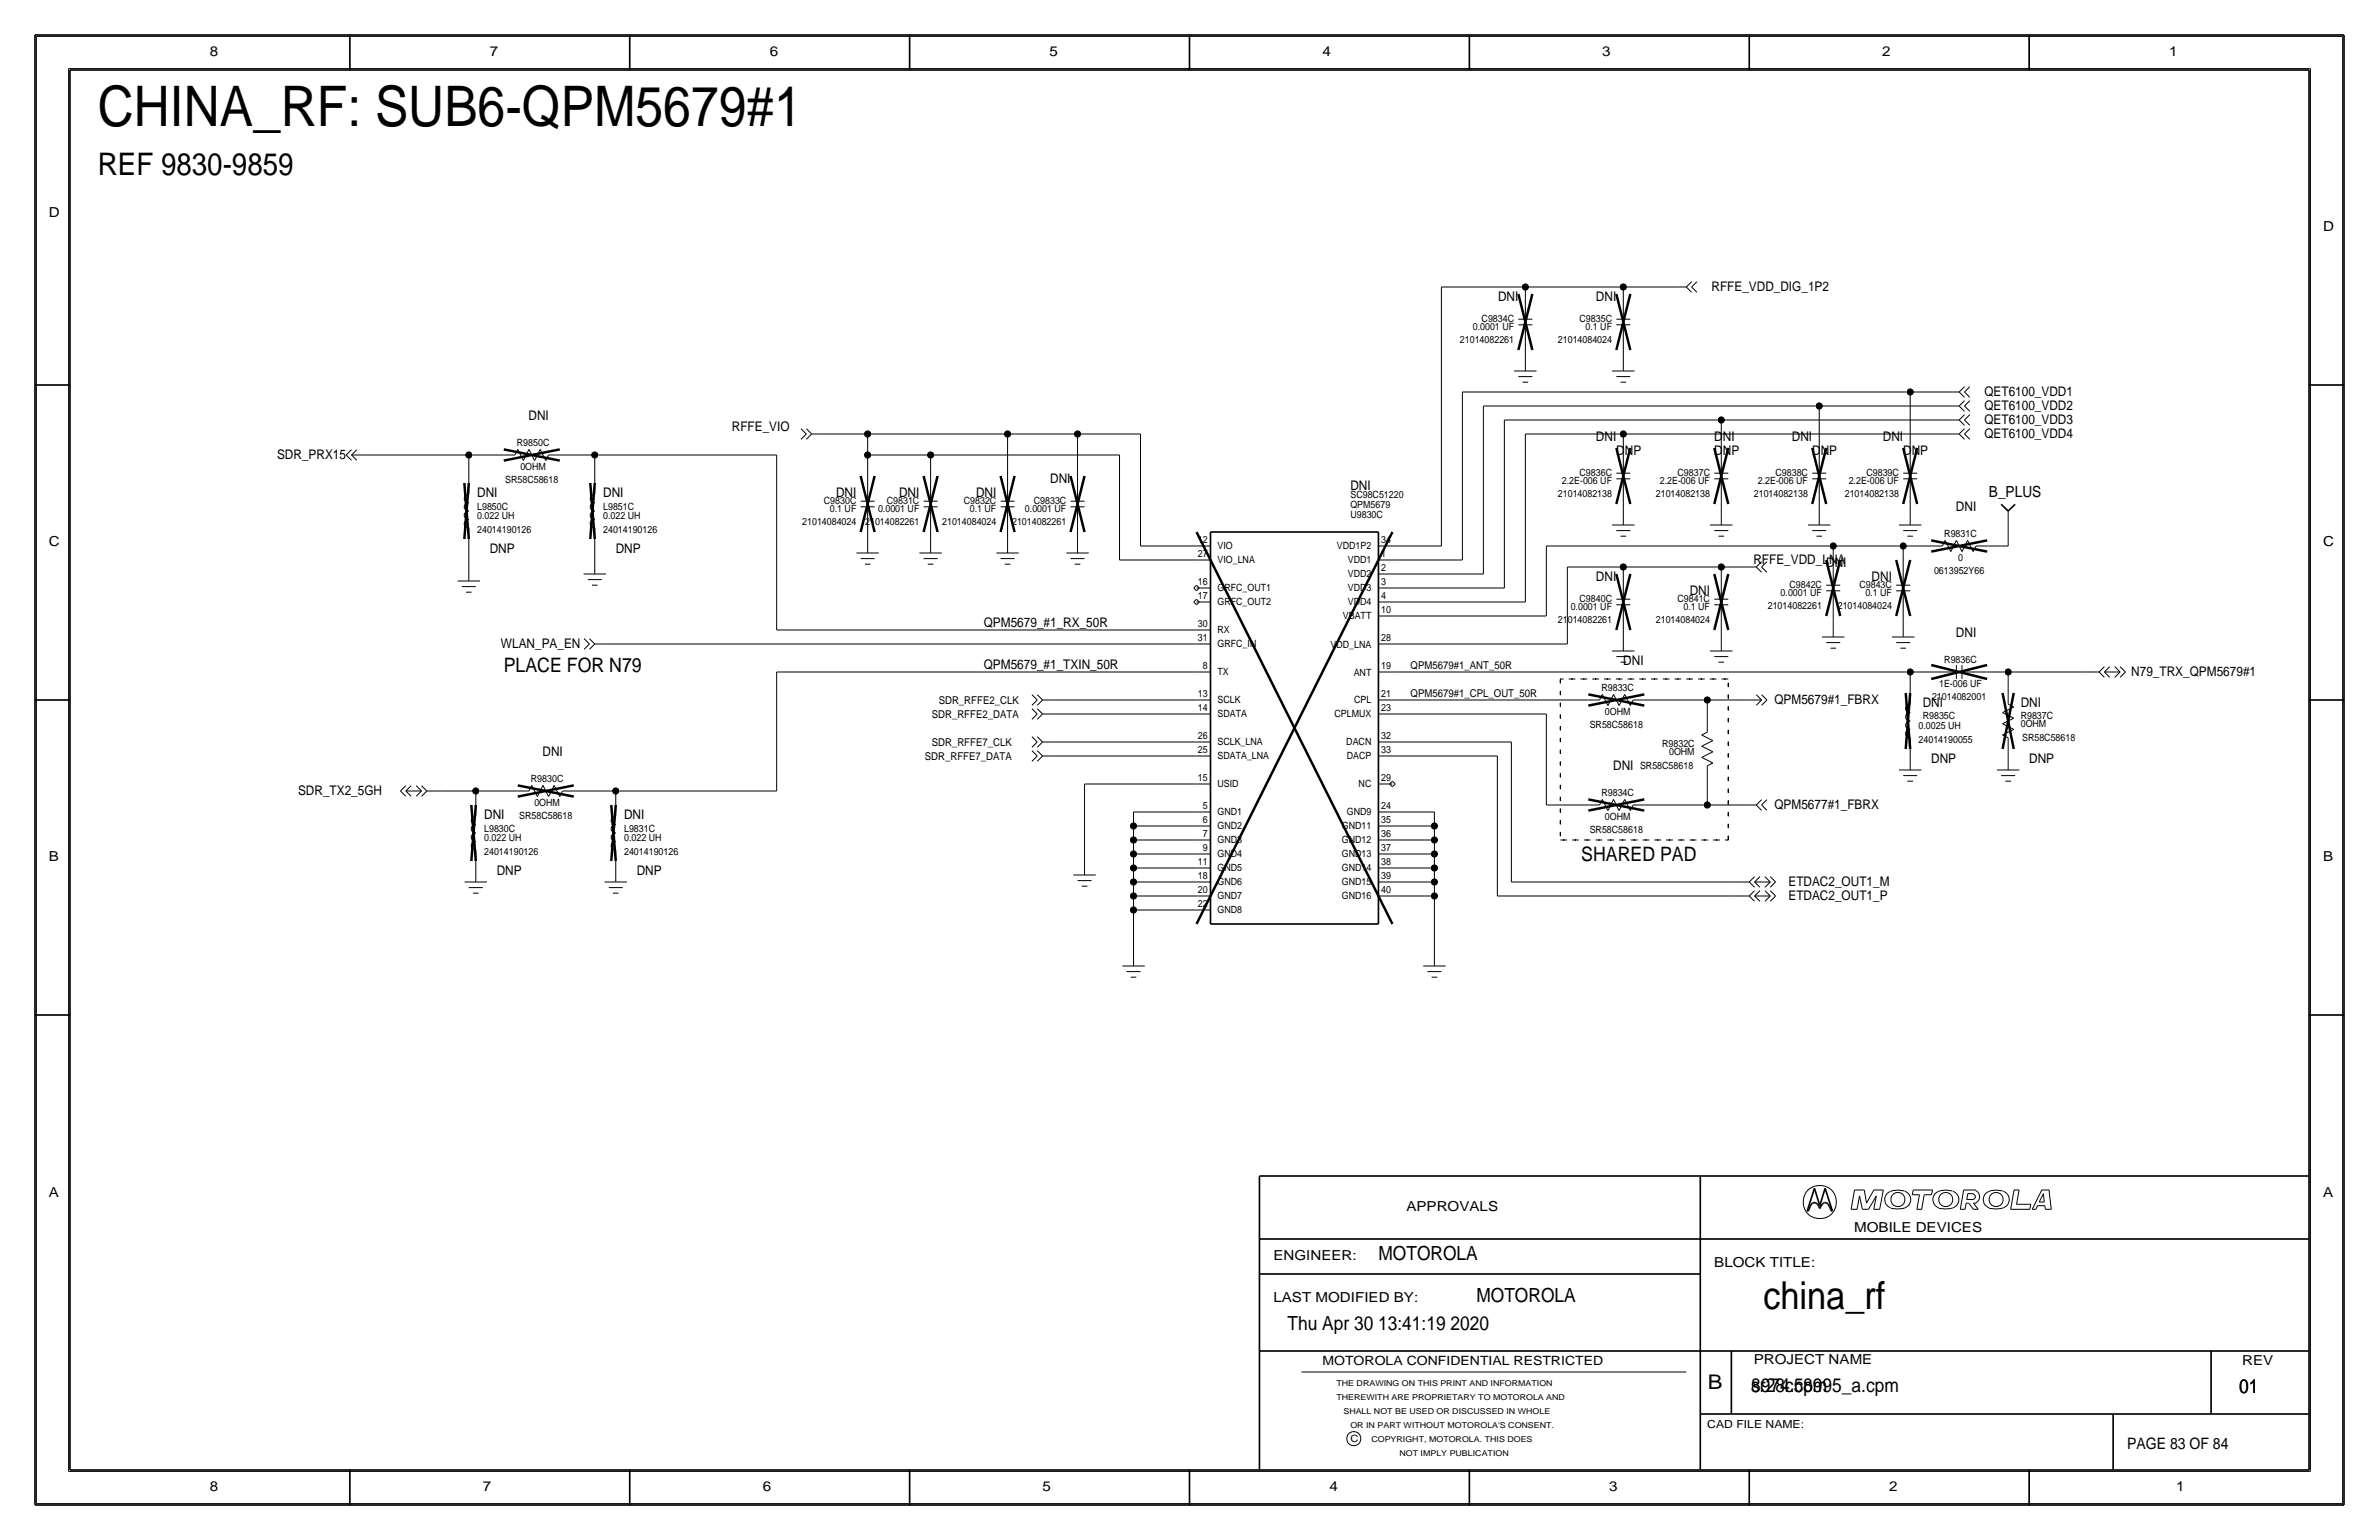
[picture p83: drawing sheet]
<svg xmlns="http://www.w3.org/2000/svg" width="432mm" height="279mm" viewBox="0 0 432 279" stroke-linecap="round" stroke-linejoin="round" font-family="sans-serif">
<defs><g id="words">
<text font-size="10.1" x="17.8" y="22.9">CHINA_RF: SUB6-QPM5679#1</text>
<text font-size="7" x="320" y="237.5">china_rf</text>
<text font-size="5.6" x="17.8" y="31.8">REF 9830-9859</text>
<text font-size="3.7" x="310" y="252.1">B</text>
<g font-size="3.6">
<text x="91.4" y="121.9">PLACE FOR N79</text>
<text x="287" y="156.2">SHARED PAD</text>
</g>
<g font-size="3.5">
<text x="250.2" y="228.6">MOTOROLA</text>
<text x="268" y="236.2">MOTOROLA</text>
<text x="233.7" y="241.3">Thu Apr 30 13:41:19 2020</text>
<text x="317.9" y="252.6">8974.cpm</text>
<text x="317.9" y="252.6">sr28c58995_a.cpm</text>
<text x="406.4" y="252.7">01</text>
</g>
<text font-size="2.9" x="386.1" y="262.9">PAGE 83 OF 84</text>
<text font-size="2.8" x="361" y="90.2">B_PLUS</text>
<g font-size="2.5">
<text x="38.1" y="10.2">8</text>
<text x="88.9" y="10.2">7</text>
<text x="139.7" y="10.2">6</text>
<text x="190.5" y="10.2">5</text>
<text x="240" y="10.2">4</text>
<text x="290.8" y="10.2">3</text>
<text x="341.6" y="10.2">2</text>
<text x="393.7" y="10.2">1</text>
<text x="8.9" y="39.4">D</text>
<text x="421.6" y="41.9">D</text>
<text x="8.9" y="99.1">C</text>
<text x="421.6" y="99.1">C</text>
<text x="8.9" y="156.2">B</text>
<text x="421.6" y="156.2">B</text>
<text x="8.9" y="217.2">A</text>
<text x="255.3" y="219.7">APPROVALS</text>
<text x="421.6" y="217.2">A</text>
<text x="336.5" y="223.5">MOBILE DEVICES</text>
<text x="231.1" y="228.6">ENGINEER:</text>
<text x="311.1" y="229.9">BLOCK TITLE:</text>
<text x="231.1" y="236.2">LAST MODIFIED BY:</text>
<text x="318.3" y="247.5">PROJECT NAME</text>
<text x="407" y="247.6">REV</text>
<text x="38.1" y="270.5">8</text>
<text x="87.6" y="270.5">7</text>
<text x="138.4" y="270.5">6</text>
<text x="189.2" y="270.5">5</text>
<text x="241.3" y="270.5">4</text>
<text x="292.1" y="270.5">3</text>
<text x="342.9" y="270.5">2</text>
<text x="395" y="270.5">1</text>
</g>
<g font-size="2.4">
<text x="310.6" y="52.8">RFFE_VDD_DIG_1P2</text>
<text x="271.9" y="54.6">DNI</text>
<text x="289.7" y="54.6">DNI</text>
<text x="360.2" y="71.9">QET6100_VDD1</text>
<text x="95.9" y="76.2">DNI</text>
<text x="360.2" y="74.4">QET6100_VDD2</text>
<text x="360.2" y="77">QET6100_VDD3</text>
<text x="50.3" y="83.3">SDR_PRX15</text>
<text x="132.8" y="78.2">RFFE_VIO</text>
<text x="289.7" y="80">DNI</text>
<text x="293.4" y="82.5">DNP</text>
<text x="311.1" y="80">DNI</text>
<text x="311.1" y="82.5">DNP</text>
<text x="325.2" y="80">DNI</text>
<text x="328.9" y="82.5">DNP</text>
<text x="341.7" y="80">DNI</text>
<text x="345.4" y="82.5">DNP</text>
<text x="360.2" y="79.5">QET6100_VDD4</text>
<text x="190.6" y="87.6">DNI</text>
<text x="245.1" y="88.9">DNI</text>
<text x="86.6" y="90.2">DNI</text>
<text x="109.5" y="90.2">DNI</text>
<text x="151.8" y="90.2">DNI</text>
<text x="163.2" y="90.2">DNI</text>
<text x="177.2" y="90.2">DNI</text>
<text x="355" y="92.7">DNI</text>
<text x="88.9" y="100.3">DNP</text>
<text x="111.8" y="100.3">DNP</text>
<text x="289.7" y="105.4">DNI</text>
<text x="306.7" y="108">DNI</text>
<text x="318.3" y="102.4">RFFE_VDD_LNA</text>
<text x="331.5" y="102.9">DNI</text>
<text x="339.7" y="105.4">DNI</text>
<text x="178.6" y="113.8">QPM5679_#1_RX_50R</text>
<text x="90.9" y="117.6">WLAN_PA_EN</text>
<text x="355" y="115.6">DNI</text>
<text x="178.6" y="121.4">QPM5679_#1_TXIN_50R</text>
<text x="294.6" y="120.7">DNI</text>
<text x="386.8" y="122.7">N79_TRX_QPM5679#1</text>
<text x="322.1" y="127.8">QPM5679#1_FBRX</text>
<text x="349" y="128.3">DNI</text>
<text x="366.8" y="128.3">DNI</text>
<text x="98.5" y="137.2">DNI</text>
<text x="292.8" y="139.7">DNI</text>
<text x="350.5" y="138.4">DNP</text>
<text x="368.3" y="138.4">DNP</text>
<text x="54.1" y="144.3">SDR_TX2_5GH</text>
<text x="87.9" y="148.6">DNI</text>
<text x="113.3" y="148.6">DNI</text>
<text x="322.1" y="146.8">QPM5677#1_FBRX</text>
<text x="90.2" y="158.8">DNP</text>
<text x="115.6" y="158.8">DNP</text>
<text x="324.6" y="160.8">ETDAC2_OUT1_M</text>
<text x="324.6" y="163.3">ETDAC2_OUT1_P</text>
</g>
<text font-size="2.3" x="240" y="247.6">MOTOROLA CONFIDENTIAL RESTRICTED</text>
<g font-size="2">
<text x="256" y="121.4">QPM5679#1_ANT_50R</text>
<text x="169.1" y="130.3">SDR_RFFE2_DATA</text>
<text x="170.4" y="127.8">SDR_RFFE2_CLK</text>
<text x="256" y="126.5">QPM5679#1_CPL_OUT_50R</text>
<text x="167.9" y="137.9">SDR_RFFE7_DATA</text>
<text x="169.1" y="135.4">SDR_RFFE7_CLK</text>
<text x="309.9" y="259.1">CAD FILE NAME:</text>
</g>
<g font-size="1.8">
<text x="267.3" y="59.9">0.0001 UF</text>
<text x="268.9" y="58.4">C9834C</text>
<text x="286.7" y="58.4">C9835C</text>
<text x="287.8" y="59.9">0.1 UF</text>
<text x="265" y="62.2">21014082261</text>
<text x="282.8" y="62.2">21014084024</text>
<text x="93.8" y="80.9">R9850C</text>
<text x="91.7" y="87.6">SR58C58618</text>
<text x="94.5" y="85.2">0OHM</text>
<text x="283.5" y="87.9">2.2E-006 UF</text>
<text x="286.7" y="86.4">C9836C</text>
<text x="301.3" y="87.9">2.2E-006 UF</text>
<text x="304.5" y="86.4">C9837C</text>
<text x="319" y="87.9">2.2E-006 UF</text>
<text x="322.3" y="86.4">C9838C</text>
<text x="335.6" y="87.9">2.2E-006 UF</text>
<text x="338.8" y="86.4">C9839C</text>
<text x="86.6" y="94.2">0.022 UH</text>
<text x="86.6" y="92.5">L9850C</text>
<text x="109.5" y="94.2">0.022 UH</text>
<text x="109.5" y="92.5">L9851C</text>
<text x="145.6" y="95.2">21014084024</text>
<text x="149.5" y="91.4">C9830C</text>
<text x="150.6" y="93">0.1 UF</text>
<text x="157" y="95.3">21014082261</text>
<text x="159.4" y="93">0.0001 UF</text>
<text x="161" y="91.4">C9831C</text>
<text x="171" y="95.2">21014084024</text>
<text x="174.9" y="91.4">C9832C</text>
<text x="176" y="93">0.1 UF</text>
<text x="183.7" y="95.2">21014082261</text>
<text x="186" y="93">0.0001 UF</text>
<text x="187.6" y="91.4">C9833C</text>
<text x="245.1" y="94">U9830C</text>
<text x="245.1" y="90.3">SC98C51220</text>
<text x="245.1" y="92.2">QPM5679</text>
<text x="282.8" y="90.2">21014082138</text>
<text x="300.5" y="90.2">21014082138</text>
<text x="318.3" y="90.2">21014082138</text>
<text x="334.8" y="90.2">21014082138</text>
<text x="86.6" y="96.8">24014190126</text>
<text x="109.5" y="96.8">24014190126</text>
<text x="217.4" y="101.1">27</text>
<text x="217.4" y="98.6">12</text>
<text x="221" y="99.7">VIO</text>
<text x="242.7" y="99.7">VDD1P2</text>
<text x="250.7" y="98.6">34</text>
<text x="250.7" y="101.1">1</text>
<text x="352.9" y="97.4">R9831C</text>
<text x="355.4" y="101.7">0</text>
<text x="217.4" y="106.2">16</text>
<text x="221" y="107.3">GRFC_OUT1</text>
<text x="221" y="102.2">VIO_LNA</text>
<text x="244.6" y="104.8">VDD2</text>
<text x="244.6" y="107.3">VDD3</text>
<text x="244.6" y="102.2">VDD1</text>
<text x="250.7" y="106.2">3</text>
<text x="250.7" y="103.6">2</text>
<text x="324.8" y="106.7">C9842C</text>
<text x="337.5" y="106.7">C9843C</text>
<text x="351" y="104.1">0613952Y66</text>
<text x="217.4" y="113.8">30</text>
<text x="217.4" y="108.7">17</text>
<text x="221" y="109.8">GRFC_OUT2</text>
<text x="243.7" y="112.4">VBATT</text>
<text x="244.6" y="109.8">VDD4</text>
<text x="250.7" y="108.7">4</text>
<text x="250.7" y="111.3">10</text>
<text x="282.8" y="113">21014082261</text>
<text x="285.1" y="110.7">0.0001 UF</text>
<text x="286.7" y="109.2">C9840C</text>
<text x="300.5" y="113">21014084024</text>
<text x="304.5" y="109.2">C9841C</text>
<text x="305.6" y="110.7">0.1 UF</text>
<text x="320.9" y="110.5">21014082261</text>
<text x="323.2" y="108.2">0.0001 UF</text>
<text x="333.6" y="110.5">21014084024</text>
<text x="338.6" y="108.2">0.1 UF</text>
<text x="217.4" y="116.3">31</text>
<text x="221" y="117.5">GRFC_IN</text>
<text x="221" y="114.9">RX</text>
<text x="241.5" y="117.5">VDD_LNA</text>
<text x="250.7" y="116.3">28</text>
<text x="218.3" y="121.4">8</text>
<text x="221" y="122.5">TX</text>
<text x="245.7" y="122.6">ANT</text>
<text x="250.7" y="121.5">19</text>
<text x="290.7" y="125.4">R9833C</text>
<text x="352" y="124.7">1E-006 UF</text>
<text x="352.9" y="120.3">R9836C</text>
<text x="217.4" y="129">14</text>
<text x="217.4" y="126.4">13</text>
<text x="221" y="127.6">SCLK</text>
<text x="221" y="130.1">SDATA</text>
<text x="242.2" y="130.2">CPLMUX</text>
<text x="245.8" y="127.6">CPL</text>
<text x="250.7" y="129">23</text>
<text x="250.7" y="126.5">21</text>
<text x="291.3" y="129.6">0OHM</text>
<text x="349" y="130.5">R9835C</text>
<text x="350.7" y="127">21014082001</text>
<text x="366.8" y="130.5">R9837C</text>
<text x="366.8" y="131.9">0OHM</text>
<text x="217.4" y="136.6">25</text>
<text x="217.4" y="134.1">26</text>
<text x="221" y="135.2">SCLK_LNA</text>
<text x="221" y="137.8">SDATA_LNA</text>
<text x="244.4" y="135.2">DACN</text>
<text x="244.4" y="137.8">DACP</text>
<text x="250.7" y="136.6">33</text>
<text x="250.7" y="134.1">32</text>
<text x="288.5" y="132.1">SR58C58618</text>
<text x="301.7" y="135.5">R9832C</text>
<text x="302.9" y="137">0OHM</text>
<text x="348.2" y="132.3">0.0025 UH</text>
<text x="348.2" y="134.9">24014190055</text>
<text x="367" y="134.5">SR58C58618</text>
<text x="96.4" y="141.9">R9830C</text>
<text x="217.4" y="141.7">15</text>
<text x="221" y="142.9">USID</text>
<text x="246.6" y="142.8">NC</text>
<text x="250.7" y="141.7">29</text>
<text x="297.7" y="139.5">SR58C58618</text>
<text x="94.2" y="148.6">SR58C58618</text>
<text x="97" y="146.2">0OHM</text>
<text x="218.3" y="149.3">6</text>
<text x="218.3" y="146.8">5</text>
<text x="221" y="147.9">GND1</text>
<text x="244.4" y="147.9">GND9</text>
<text x="250.7" y="149.4">35</text>
<text x="250.7" y="146.8">24</text>
<text x="290.7" y="144.4">R9834C</text>
<text x="291.3" y="148.7">0OHM</text>
<text x="87.9" y="150.9">L9830C</text>
<text x="87.9" y="155.2">24014190126</text>
<text x="87.9" y="152.7">0.022 UH</text>
<text x="113.3" y="150.9">L9831C</text>
<text x="113.3" y="155.2">24014190126</text>
<text x="113.3" y="152.7">0.022 UH</text>
<text x="218.3" y="154.4">9</text>
<text x="218.3" y="151.9">7</text>
<text x="221" y="150.5">GND2</text>
<text x="221" y="155.5">GND4</text>
<text x="221" y="153">GND3</text>
<text x="243.6" y="150.5">GND11</text>
<text x="243.6" y="153">GND12</text>
<text x="243.6" y="155.6">GND13</text>
<text x="250.7" y="154.4">37</text>
<text x="250.7" y="151.9">36</text>
<text x="288.5" y="151.1">SR58C58618</text>
<text x="217.4" y="159.5">18</text>
<text x="217.4" y="157">11</text>
<text x="221" y="158.1">GND5</text>
<text x="221" y="160.6">GND6</text>
<text x="243.6" y="160.6">GND15</text>
<text x="243.6" y="158.1">GND14</text>
<text x="250.7" y="159.5">39</text>
<text x="250.7" y="157">38</text>
<text x="217.4" y="164.6">22</text>
<text x="217.4" y="162.1">20</text>
<text x="221" y="165.7">GND8</text>
<text x="221" y="163.2">GND7</text>
<text x="243.6" y="163.2">GND16</text>
<text x="250.7" y="162.1">40</text>
<text x="245.1" y="261.6">C</text>
</g>
<g font-size="1.5">
<text x="242.6" y="251.5">THE DRAWING ON THIS PRINT AND INFORMATION</text>
<text x="242.6" y="254">THEREWITH ARE PROPRIETARY TO MOTOROLA AND</text>
<text x="243.8" y="256.5">SHALL NOT BE USED OR DISCUSSED IN WHOLE</text>
<text x="245.1" y="259.1">OR IN PART WITHOUT MOTOROLA'S CONSENT.</text>
<text x="248.9" y="261.6">COPYRIGHT, MOTOROLA. THIS DOES</text>
<text x="254" y="264.2">NOT IMPLY PUBLICATION</text>
</g>
</g></defs>
<g fill="none" stroke="#000" stroke-width=".18">
<path d="M6.6 6.6h418.6zM6.6 6.6v266.2zM12.4 12.4v254.6zM12.4 12.4h407zM419.4 12.4v254.6zM425.2 6.6v266.2zM261.6 52.1v47zM261.6 52.1h15.3zM275.6 57.9h2.5zM275.6 58.9h2.5zM276.9 52.1v1.2zM276.9 58.9v4.6z"/>
<path d="M276.9 53.3v4.6zM276.9 52.1h17.7zM293.4 57.9h2.5zM293.4 58.9h2.5zM294.6 52.1h10.2zM294.6 52.1v1.2zM294.6 58.9v4.6zM294.6 53.3v4.6zM304.8 52.1h1.3zM306.1 52.1l.9 .9zM307 52.1l1 .9zM307 51.1l-.9 1z"/>
<path d="M308 51.1l-1 1zM145.4 79.7l1-1zM145.4 77.8l1 .9zM146.4 77.8l.9 .9zM146.4 79.7l.9-1zM147.3 78.7h1.3zM148.6 78.7h8.9zM157.5 78.7v3.8zM157.5 78.7h25.4zM182.9 78.7h12.7zM182.9 78.7v7.7zM195.6 78.7v7.7z"/>
<path d="M195.6 78.7h11.4zM207 78.7v20.4zM265.4 71.1v30.5zM265.4 71.1h81.3zM269.2 73.7v30.4zM269.2 73.7h61zM273 76.2h39.4zM273 76.2v30.5zM274.8 67.3h4.1zM275.6 68.3h2.5zM276.4 69.3h1zM276.9 63.5v1.3z"/>
<path d="M276.9 78.7v30.5zM276.9 78.7h17.7zM276.9 64.8v2.5zM292.6 67.3h4.1zM293.4 68.3h2.5zM294.1 69.3h1zM294.6 63.5v1.3zM294.6 78.7v2.6zM294.6 64.8v2.5zM294.6 78.7h59.7zM312.4 76.2h41.9zM312.4 76.2v5.1z"/>
<path d="M330.2 73.7v7.6zM330.2 73.7h24.1zM346.7 71.1v10.2zM346.7 71.1h7.6zM354.3 73.7h1.3zM354.3 71.1h1.3zM354.3 76.2h1.3zM354.3 78.7h1.3zM355.6 73.7l1 .9zM355.6 71.1l1 1zM355.6 76.2l1 1zM355.6 78.7l1 1z"/>
<path d="M355.6 73.7l1-1zM355.6 71.1l1-.9zM355.6 78.7l1-.9zM356.6 73.7l.9-1zM356.6 71.1l.9-.9zM356.6 78.7l.9-.9zM356.6 73.7l.9 .9zM356.6 71.1l.9 1zM356.6 76.2l.9 1zM356.6 75.2l-1 1zM356.6 78.7l.9 1zM357.5 75.2l-.9 1z"/>
<path d="M62.8 82.6l1 .9zM62.8 82.5l1-.9zM63.8 82.5h2.2zM63.8 82.5l1-.9zM63.8 82.6l1 .9zM66 82.5h19.1zM85.1 97.8v5.1zM85.1 82.6v5zM85.1 95.8v2zM85.1 87.6v2.1zM85.1 89.7a.74 .74 0 0 0-.8 .7 .74 .74 0 0 0 .8 .8M85.1 92.8a.74 .74 0 0 0-.8 .7 .74 .74 0 0 0 .8 .7"/>
<path d="M85.1 94.3a.74 .74 0 0 0-.8 .7 .74 .74 0 0 0 .8 .8M85.1 91.2a.74 .74 0 0 0-.8 .8 .74 .74 0 0 0 .8 .7M85.1 82.5h6.3zM91.4 82.5h2.1zM94 81.5l-.5 1zM94 81.5l1 2.1zM96 81.5l-1 2.1zM96 81.5l1 2.1zM98 81.5l-1 2.1zM98 81.5l1.1 2.1zM99.6 82.6l-.5 1zM99.6 82.5h2z"/>
<path d="M101.6 82.5h6.3zM107.9 97.8v3.8zM107.9 82.6v5zM107.9 95.8v2zM107.9 87.6v2.1zM107.9 89.7a.74 .74 0 0 0-.8 .7 .74 .74 0 0 0 .8 .8M107.9 92.8a.74 .74 0 0 0-.8 .7 .74 .74 0 0 0 .8 .7M107.9 94.3a.74 .74 0 0 0-.8 .7 .74 .74 0 0 0 .8 .8M107.9 91.2a.74 .74 0 0 0-.8 .8 .74 .74 0 0 0 .8 .7M108 82.5h33zM141 82.5v31.8zM156.2 90.9h2.5z"/>
<path d="M156.2 91.9h2.5zM157.5 82.5h11.4zM157.5 96.5v1.3zM157.5 82.5v3.9zM157.5 97.8v2.5zM157.5 91.9v4.6zM157.5 86.4v4.5zM167.6 91.9h2.6zM167.6 90.9h2.6zM168.9 96.5v1.3zM168.9 82.5h34.3zM168.9 82.5v3.9z"/>
<path d="M168.9 91.9v4.6zM168.9 86.4v4.5zM168.9 97.8v2.5zM181.6 90.9h2.5zM181.6 91.9h2.5zM182.9 96.5v1.3zM182.9 91.9v4.6zM182.9 86.4v4.5zM182.9 97.8v2.5zM194.3 90.9h2.5zM194.3 91.9h2.5zM195.6 96.5v1.3z"/>
<path d="M195.6 97.8v2.5zM195.6 91.9v4.6zM195.6 86.4v4.5zM203.2 82.5v19.1zM207 99.1h10.2zM217.2 99.1h2.5zM250.2 99.1h2.5zM252.7 99.1h8.9zM280.7 99.1v12.7zM280.7 99.1h52zM292.6 95.2h4.1zM293.4 85.9h2.5z"/>
<path d="M293.4 86.9h2.5zM293.4 96.3h2.5zM294.1 97.3h1zM294.6 91.4v1.3zM294.6 86.9v4.5zM294.6 81.3v4.6zM294.6 92.7v2.5zM310.4 95.2h4.1zM311.1 85.9h2.6zM311.2 86.9h2.5zM311.2 96.3h2.5zM311.9 97.3h1z"/>
<path d="M312.4 91.4v1.3zM312.4 86.9v4.5zM312.4 81.3v4.6zM312.4 92.7v2.5zM328.2 95.2h4zM328.9 86.9h2.6zM328.9 96.3h2.6zM328.9 85.9h2.6zM329.7 97.3h1zM330.2 91.4v1.3zM330.2 86.9v4.5zM330.2 81.3v4.6z"/>
<path d="M330.2 92.7v2.5zM332.7 99.1h12.7zM332.7 99.1v2.5zM344.7 95.2h4zM345.4 99.1h5.1zM345.4 99.1v2.5zM345.4 85.9h2.6zM345.4 86.9h2.6zM345.4 96.3h2.6zM346.2 97.3h1zM346.7 91.4v1.3zM346.7 86.9v4.5z"/>
<path d="M346.7 81.3v4.6zM346.7 92.7v2.5zM350.5 99.1h2.1zM353.1 98l-.5 1.1zM353.1 98l1 2.1zM355.1 98l-1 2.1zM355.1 98l1 2.1zM357.1 98l-1 2.1zM357.1 98l1 2.1zM358.6 99.1l-.5 1zM358.6 99.1h2.1zM360.7 99.1h3.8z"/>
<path d="M364.5 95.2v3.9zM364.5 92.7v2.5zM83.1 105.4h4zM83.8 106.4h2.6zM84.6 107.4h1zM85.1 102.9v2.5zM105.9 104.1h4.1zM106 115.9l1 .9zM106.7 105.2h2.5zM107 116.8l-1 1zM107 115.9l1 .9zM107.4 106.2h1.1z"/>
<path d="M107.9 101.6v2.5zM107.9 116.8l-.9 1zM107.9 116.8h1.3zM109.2 116.8h108zM141 114.3h76.2zM155.4 100.3h4.1zM156.2 101.3h2.5zM157 102.4h1zM166.9 100.3h4zM167.6 101.3h2.6zM168.4 102.4h1zM180.8 100.3h4.1z"/>
<path d="M181.6 101.3h2.5zM182.4 102.4h1zM193.5 100.3h4.1zM194.3 101.3h2.5zM195.1 102.4h1zM203.2 101.6h14zM216.7 109.2l.5-.5zM216.7 106.7l.5-.5zM216.7 109.2l.5 .5zM216.7 106.7l.5 .5zM217.2 108.7l.5 .5zM217.2 106.2l.5 .5z"/>
<path d="M217.2 116.8h2.5zM217.2 114.3h2.5zM217.2 101.6h2.5zM217.2 109.2h2.5zM217.2 106.7h2.5zM217.7 109.2l-.5 .5zM217.7 106.7l-.5 .5zM250.2 116.8h2.5zM250.2 111.8h2.5zM250.2 109.2h2.5zM250.2 106.7h2.5zM250.2 104.1h2.5z"/>
<path d="M250.2 101.6h2.5zM252.7 116.8h31.8zM252.7 101.6h12.7zM252.7 104.1h16.5zM252.7 106.7h20.4zM252.7 109.2h24.2zM252.7 111.8h28zM284.5 102.9v13.9zM284.5 102.9h10.1zM292.6 118.1h4.1zM293.4 108.7h2.5zM293.4 109.7h2.5z"/>
<path d="M293.4 119.1h2.5zM294.6 102.9h17.8zM294.6 114.3v1.3zM294.6 102.9v1.2zM294.6 109.7v4.6zM294.6 104.1v4.6zM294.6 115.6v2.5zM310.4 118.1h4.1zM311.1 108.7h2.6zM311.2 119.1h2.5zM311.2 109.7h2.5zM312.4 114.3v1.3z"/>
<path d="M312.4 102.9v1.2zM312.4 115.6v2.5zM312.4 109.7v4.6zM312.4 104.1v4.6zM312.4 102.9h5.1zM317.5 102.9h1.3zM318.8 102.9l.9 .9zM319.7 102.9l1 .9zM319.7 101.9l-.9 1zM320.7 101.9l-1 1zM330.7 115.6h4.1zM331.5 106.2h2.5z"/>
<path d="M331.5 107.2h2.5zM331.5 116.6h2.5zM332.2 117.6h1zM332.7 111.8v1.2zM332.7 107.2v4.6zM332.7 101.6v4.6zM332.7 113v2.6zM343.4 115.6h4.1zM344.2 106.2h2.5zM344.2 107.2h2.5zM344.2 116.6h2.5zM344.9 117.6h1z"/>
<path d="M345.4 111.8v1.2zM345.4 107.2v4.6zM345.4 101.6v4.6zM345.4 113v2.6zM141 121.9v21.6zM141 121.9h76.2zM187.3 126l1 1zM187.3 128.6l1 .9zM187.3 136.2l1 1zM187.3 133.7l1 .9zM188.3 127l-1 1zM188.3 126l.9 1z"/>
<path d="M188.3 129.5l-1 1zM188.3 128.6l.9 .9zM188.3 137.2l-1 .9zM188.3 136.2l.9 1zM188.3 134.6l-1 1zM188.3 133.7l.9 .9zM189.2 127l-.9 1zM189.2 127h1.3zM189.2 129.5l-.9 1zM189.2 129.5h1.3zM189.2 137.2l-.9 .9zM189.2 137.2h1.3z"/>
<path d="M189.2 134.6l-.9 1zM189.2 134.6h1.3zM190.5 137.2h26.7zM190.5 134.6h26.7zM190.5 129.5h26.7zM190.5 127h26.7zM217.2 134.6h2.5zM217.2 137.2h2.5zM217.2 129.5h2.5zM217.2 127h2.5zM217.2 121.9h2.5zM250.2 137.2h2.5z"/>
<path d="M250.2 134.6h2.5zM250.2 129.5h2.5zM250.2 127h2.5zM250.2 121.9h2.5zM252.7 129.5h28zM252.7 121.9h94zM252.7 127h35.6zM252.7 137.2h19.1zM252.7 134.6h21.6zM271.8 137.2v25.4zM274.3 134.6v25.4zM280.7 129.5v16.5z"/>
<path d="M288.3 127h2zM290.8 126l-.5 1zM290.8 126l1 2zM292.9 126l-1.1 2zM292.9 126l1 2zM294.1 120.1h1zM294.9 126l-1 2zM294.9 126l1 2zM296.4 127l-.5 1zM296.4 127h2zM298.4 127h11.5zM308.9 135.4l2-1z"/>
<path d="M308.9 137.4l2 1zM308.9 133.3l1-.5zM308.9 135.4l2 1zM308.9 137.4l2-1zM308.9 133.4l2 1zM309.9 127h7.6zM309.9 127v3.8zM309.9 130.8v2zM309.9 138.9v2.1zM309.9 138.9l1-.5zM311.9 120.1h1zM317.5 127h2.2z"/>
<path d="M318.8 128l.9-1zM318.8 126l.9 1zM319.7 128l1-1zM319.7 126l1 1zM344.7 139.7h4zM346.7 121.9h3.8zM346.7 135.9v1.3zM346.7 121.9v3.8zM346.7 133.9v2zM346.7 125.7v2.1zM346.7 137.2v2.5zM346.7 127.8a.74 .74 0 0 0-.8 .7 .74 .74 0 0 0 .8 .8"/>
<path d="M346.7 130.9a.74 .74 0 0 0-.8 .7 .74 .74 0 0 0 .8 .7M346.7 132.4a.74 .74 0 0 0-.8 .7 .74 .74 0 0 0 .8 .8M346.7 129.3a.74 .74 0 0 0-.8 .8 .74 .74 0 0 0 .8 .7M350.5 121.9h4.6zM355.1 120.7v2.5zM356.1 121.9h4.6zM356.1 120.7v2.5zM360.7 121.9h3.8zM362.5 139.7h4zM363.5 131.3l2-1zM363.5 131.3l2 1zM363.5 129.3l2-1z"/>
<path d="M363.5 133.3l1 .6zM363.5 129.3l2 1zM363.5 133.3l2-1zM364.5 135.9v1.3zM364.5 121.9h14zM364.5 121.9v3.8zM364.5 125.7v2.1zM364.5 133.9v2zM364.5 137.2v2.5zM364.5 127.8l1 .5zM378.5 121.9h2.5zM381 121.9l1 1z"/>
<path d="M381 121.9l1-.9zM382 121.9l.9-.9zM382 121.9h2.8zM382 121.9l.9 1zM383.8 122.9l1-1zM383.8 121l1 .9zM384.8 121l1 .9zM384.8 122.9l1-1zM72.7 143.5l1-1zM72.7 143.5l1 1zM73.7 143.5l.9 1zM73.7 143.5h2.8z"/>
<path d="M73.7 143.5l.9-1zM75.5 142.5l1 1zM75.5 144.5l1-1zM76.5 144.5l1-1zM76.5 142.5l1 1zM77.5 143.5h2.5zM80 143.5h6.4zM86.4 143.5h7.6zM86.4 156.2v1.3zM86.4 143.5v2.5zM86.4 154.2v2zM86.4 146.1v2z"/>
<path d="M86.4 157.5v2.5zM86.4 148.1a.74 .74 0 0 0-.9 .8 .74 .74 0 0 0 .9 .7M86.4 151.2a.74 .74 0 0 0-.9 .7 .74 .74 0 0 0 .9 .8M86.4 152.7a.74 .74 0 0 0-.9 .7 .74 .74 0 0 0 .9 .8M86.4 149.7a.74 .74 0 0 0-.9 .7 .74 .74 0 0 0 .9 .7M94 143.5h2zM96.5 142.5l-.5 1zM96.5 142.5l1 2zM98.6 142.5l-1.1 2zM98.6 142.5l1 2zM100.6 142.5l-1 2zM100.6 142.5l1 2z"/>
<path d="M102.1 143.5l-.5 1zM102.1 143.5h2zM104.1 143.5h7.7zM111.8 156.2v1.3zM111.8 143.5h29.2zM111.8 143.5v2.5zM111.8 154.2v2zM111.8 146.1v2zM111.8 157.5v2.5zM111.8 148.1a.74 .74 0 0 0-.9 .8 .74 .74 0 0 0 .9 .7M111.8 151.2a.74 .74 0 0 0-.9 .7 .74 .74 0 0 0 .9 .8M111.8 152.7a.74 .74 0 0 0-.9 .7 .74 .74 0 0 0 .9 .8"/>
<path d="M111.8 149.7a.74 .74 0 0 0-.9 .7 .74 .74 0 0 0 .9 .7M194.8 158.8h4.1zM195.6 159.8h2.5zM196.8 142.2h20.4zM196.8 142.2v14zM196.8 156.2v2.6zM205.7 147.3h11.5zM205.7 152.4h11.5zM205.7 154.9h11.5zM205.7 157.5h11.5zM205.7 147.3v2.6zM205.7 149.9h11.5z"/>
<path d="M205.7 149.9v2.5zM205.7 152.4v2.5zM205.7 154.9v2.6zM205.7 157.5v2.5zM217.2 142.2h2.5zM217.2 157.5h2.5zM217.2 154.9h2.5zM217.2 152.4h2.5zM217.2 149.9h2.5zM217.2 147.3h2.5zM250.2 157.5h2.5zM250.2 154.9h2.5z"/>
<path d="M250.2 152.4h2.5zM250.2 149.9h2.5zM250.2 142.2h2.5zM250.2 147.3h2.5zM252.2 142.2l.5-.5zM252.2 142.2l.5 .5zM252.7 154.9h7.6zM252.7 157.5h7.7zM252.7 152.4h7.7zM252.7 149.9h7.7zM252.7 147.3h7.7zM252.7 141.7l.5 .5z"/>
<path d="M253.2 142.2l-.5 .5zM260.3 157.5v2.5zM260.3 154.9v2.6zM260.3 152.4v2.5zM260.3 149.9v2.5zM260.3 147.3v2.6zM280.7 146h7.6zM288.3 146h2zM290.8 145l-.5 1zM290.8 145l1 2.1zM292.9 145l-1.1 2.1zM292.9 145l1 2.1z"/>
<path d="M294.9 145l-1 2.1zM294.9 145l1 2.1zM296.4 146.1l-.5 1zM296.4 146h2zM298.5 146h11.4zM309.9 146h7.6zM309.9 141v5.1zM317.5 146h1.3zM318.8 146l.9 1zM319.7 146l1 1zM319.7 145.1l-.9 1zM320.3 159.1l1 .9z"/>
<path d="M320.7 145.1l-1 1zM321.3 159.1l1 .9zM345.4 140.7h2.6zM346.2 141.7h1zM363.2 140.7h2.6zM364 141.7h1zM84.3 160h4.1zM85.1 161h2.5zM85.9 162.1h1zM109.7 160h4.1zM110.5 161h2.5zM111.3 162.1h1z"/>
<path d="M196.3 160.8h1.1zM203.7 175.3h4.1zM204.5 176.3h2.5zM205.2 177.3h1zM205.7 160h11.5zM205.7 162.6h11.5zM205.7 165.1h11.5zM205.7 160v2.6zM205.7 162.6v2.5zM205.7 165.1v7.6zM205.7 172.7v2.6zM217.2 165.1h2.5z"/>
<path d="M217.2 162.6h2.5zM217.2 160h2.5zM250.2 162.6h2.5zM250.2 160h2.5zM252.7 162.6h7.7zM252.7 160h7.7zM258.3 175.3h4.1zM259.1 176.3h2.5zM259.8 177.3h1.1zM260.3 160v2.6zM260.3 162.6v10.1zM260.3 172.7v2.6z"/>
<path d="M271.8 162.6h43.2zM274.3 160h40.7zM315 160h2.5zM315 162.6h2.5zM317.5 160l1-.9zM317.5 162.6l1-1zM317.5 160l1 1zM317.5 162.6l1 .9zM318.5 160l.9 1zM318.5 162.6l.9 .9zM318.5 160l.9-.9zM318.5 160h2.8z"/>
<path d="M318.5 162.6l.9-1zM318.5 162.6h2.8zM320.3 161.6l1 1zM320.3 161l1-1zM320.3 163.5l1-.9zM321.3 161l1-1zM321.3 163.5l1-.9zM321.3 161.6l1 1zM336 219.4h1.1zM336.6 215.9h1.8zM336.6 215.9l-.6 3.5zM337.5 217l-.4 2.4z"/>
<path d="M337.5 217l.5 2.4zM338 219.4h1.1zM338.4 215.9l.4 2.4zM340.1 219.4h1.1zM340.1 215.9h1.7zM340.1 215.9l-1.3 2.4zM340.6 217l-1.5 2.4zM340.6 217l-.5 2.4zM341.8 215.9l-.6 3.5zM343.1 216.2a1.6 1.6 0 0 0-1 1.5 1.6 1.6 0 0 0 1.1 1.5M345.7 216.1h-.2a4 4 0 0 0-2.3 .1M345.7 216.2a1.59 1.59 0 0 1 1.1 1.5 1.59 1.59 0 0 1-1.1 1.5 5.1 5.1 0 0 1-2.5 0"/>
<path d="M347.1 216.8h1.3zM347.3 215.9l-.2 .9zM347.3 215.9h3.5zM347.9 219.4h.9zM348.4 216.8l-.5 2.6zM349.2 216.8l-.4 2.6zM349.2 216.8h1.4zM350.8 215.9l-.2 .9zM354.4 216.1a3.1 3.1 0 0 0-3.3 .7 1.62 1.62 0 0 0 .8 2.4M354.4 219.2a5.1 5.1 0 0 1-2.5 0M354.5 216.2a1.59 1.59 0 0 1 1 1.5 1.59 1.59 0 0 1-1 1.5M355.8 219.4h.9z"/>
<path d="M356.4 215.9l-.6 3.5zM356.4 215.9h2.2zM356.9 218.3l-.2 1.1zM356.9 218.3h.4zM357 217.6h1.2zM357.2 216.6l-.2 1zM357.2 216.6h1zM357.3 218.3l.9 1.1zM358.1 216.7a.5 .5 0 0 1 .4 .4 .5 .5 0 0 1-.4 .5M358.2 219.4h.9zM358.2 218.3l.9 1.1zM358.2 218.3h.4z"/>
<path d="M358.5 216a1.24 1.24 0 0 1 .8 1.1 1.24 1.24 0 0 1-.8 1.2M363.5 216.1a3.1 3.1 0 0 0-3.3 .7 1.62 1.62 0 0 0 .8 2.4M363.6 219.2a5.1 5.1 0 0 1-2.6 0M363.6 216.2a1.59 1.59 0 0 1 1.1 1.5 1.59 1.59 0 0 1-1.1 1.5M364.9 219.4h3.5zM365.6 215.9l-.7 3.5zM365.6 215.9h.9zM366 218.5h2.6zM366.5 215.9l-.5 2.6zM368.6 218.5l-.2 .9zM368.9 219.4h.6zM369.8 218.7h1.3z"/>
<path d="M369.8 218.7l-.3 .7zM370.1 218.1h.9zM370.6 215.9l-1.7 3.5zM370.6 215.9h1.3zM370.9 216.6l-.8 1.5zM370.9 216.6l.1 1.5zM371.1 218.7l.1 .7zM371.2 219.4h1.1zM371.9 215.9l.4 3.5zM236.2 248.9h69.9zM6.6 272.8h418.6zM12.4 267h407z"/>
<circle cx="330.3" cy="218.1" r="3"/>
<circle cx="344.5" cy="217.6" r="1.28"/>
<circle cx="353.2" cy="217.6" r="1.28"/>
<circle cx="362.3" cy="217.6" r="1.28"/>
<circle cx="245.7" cy="261" r="1.28"/>
</g>
<path d="M283.2 123.2v29.2zM283.2 123.2h30.5zM313.7 123.2v29.2zM283.2 152.4h30.5z" fill="none" stroke="#000" stroke-width=".18" stroke-dasharray=".7 1.4" stroke-linecap="butt"/>
<g fill="#000" stroke="#000" stroke-width=".18">
<circle cx="276.9" cy="52.1" r=".56"/>
<circle cx="294.6" cy="52.1" r=".56"/>
<circle cx="157.5" cy="78.7" r=".56"/>
<circle cx="182.9" cy="78.7" r=".56"/>
<circle cx="195.6" cy="78.7" r=".56"/>
<circle cx="294.6" cy="78.7" r=".56"/>
<circle cx="312.4" cy="76.2" r=".56"/>
<circle cx="330.2" cy="73.7" r=".56"/>
<circle cx="346.7" cy="71.1" r=".56"/>
<circle cx="85.1" cy="82.5" r=".56"/>
<circle cx="107.9" cy="82.5" r=".56"/>
<circle cx="157.5" cy="82.5" r=".56"/>
<circle cx="168.9" cy="82.5" r=".56"/>
<circle cx="332.7" cy="99.1" r=".56"/>
<circle cx="345.4" cy="99.1" r=".56"/>
<circle cx="294.6" cy="102.9" r=".56"/>
<circle cx="312.4" cy="102.9" r=".56"/>
<circle cx="309.9" cy="127" r=".56"/>
<circle cx="346.7" cy="121.9" r=".56"/>
<circle cx="364.5" cy="121.9" r=".56"/>
<circle cx="86.4" cy="143.5" r=".56"/>
<circle cx="111.8" cy="143.5" r=".56"/>
<circle cx="205.7" cy="154.9" r=".56"/>
<circle cx="205.7" cy="149.9" r=".56"/>
<circle cx="205.7" cy="157.5" r=".56"/>
<circle cx="205.7" cy="152.4" r=".56"/>
<circle cx="260.3" cy="157.5" r=".56"/>
<circle cx="260.3" cy="152.4" r=".56"/>
<circle cx="260.3" cy="154.9" r=".56"/>
<circle cx="260.3" cy="149.9" r=".56"/>
<circle cx="309.9" cy="146" r=".56"/>
<circle cx="205.7" cy="162.6" r=".56"/>
<circle cx="205.7" cy="160" r=".56"/>
<circle cx="205.7" cy="165.1" r=".56"/>
<circle cx="260.3" cy="160" r=".56"/>
<circle cx="260.3" cy="162.6" r=".56"/>
</g>
<g fill="none" stroke="#000" stroke-width=".3">
<path d="M6.3 6.4v266.7zM6.4 6.4h419zM12.7 12.7h406.4zM12.7 12.7v254zM63.5 6.4v6.3zM114.3 6.4v6.3zM165.1 6.4v6.3zM215.9 6.3v6.4zM266.7 6.4v6.3zM317.5 6.4v6.3zM368.3 6.4v6.3zM419.1 12.7v254z"/>
<path d="M425.4 6.4v266.7zM6.3 69.8h6.4zM419.1 69.8h6.3zM219.7 96.5h30.5zM219.7 96.5v71.1zM250.2 96.5v71.1zM363.2 91.5l1.3 1.2zM364.5 92.7l1.3-1.2zM6.3 127h6.4zM419.1 127h6.3zM219.7 167.6h30.5zM6.3 184.1h6.4z"/>
<path d="M419.1 184.1h6.3zM228.6 213.4v53.3zM228.6 213.4h190.5zM308.6 213.4v53.3zM328 219.7h.2zM328.4 219.4l-.2 .3zM328.6 218.8l-.2 .6zM328.8 218.5l-.2 .3zM329 218.3l.2-.1zM329 218.3l-.2 .2zM329.2 218.2h.2zM329.3 215.6l-1.3 4.1z"/>
<path d="M329.3 215.6l1 3.1zM329.4 218.2l.2 .1zM329.6 218.3l.3 .2zM329.9 218.5l.2 .3zM330.1 218.8l.2 .5zM330.5 218.8l-.2 .5zM330.8 218.5l-.3 .3zM331 218.3l-.2 .2zM331 218.3l.2-.1zM331.2 218.2h.2zM331.3 215.6l1.3 4.1zM331.3 215.6l-1 3.1z"/>
<path d="M331.4 218.2l.2 .1zM331.6 218.3l.2 .2zM331.8 218.5l.2 .3zM332 218.8l.3 .6zM332.3 219.4l.1 .3zM332.4 219.7h.2zM228.6 231.1h80zM228.6 224.8h190.5zM228.6 245.1h190.5zM308.6 256.5h110.5zM314.2 245.1v11.4zM383.5 256.5v10.2z"/>
<path d="M401.3 245.1v11.4zM6.4 273h419zM12.7 266.7h406.4zM63.5 266.7v6.4zM114.3 266.7v6.4zM165.1 266.7v6.4zM215.9 266.7v6.3zM266.7 266.7v6.4zM317.5 266.7v6.4zM368.3 266.7v6.4z"/>
</g>
<g fill="none" stroke="#000" stroke-width=".45">
<path d="M275.6 53.3l2.5 10.2zM278.1 53.3l-2.5 10.2zM293.4 53.3l2.5 10.2zM295.9 53.3l-2.5 10.2zM84.3 87.6l.8 10.2zM85.1 87.6l-.8 10.2zM91.4 83.6l10.2-2.1zM91.4 81.5l10.2 2.1zM107.1 87.6l.9 10.2zM108 87.6l-.9 10.2zM156.2 86.4l2.5 10.1zM158.7 86.4l-2.5 10.1z"/>
<path d="M167.6 86.4l2.6 10.1zM170.2 86.4l-2.6 10.1zM181.6 86.4l2.5 10.1zM184.1 86.4l-2.5 10.1zM194.3 86.4l2.5 10.1zM196.8 86.4l-2.5 10.1zM217.2 96.5l35.5 71.1zM252.7 96.5l-35.5 71.1zM293.4 81.3l2.5 10.1zM295.9 81.3l-2.5 10.1zM311.1 81.3l2.6 10.1zM313.7 81.3l-2.6 10.1z"/>
<path d="M328.9 81.3l2.6 10.1zM331.5 81.3l-2.6 10.1zM345.4 81.3l2.6 10.1zM348 81.3l-2.6 10.1zM350.5 98l10.2 2.1zM293.4 104.1l2.5 10.2zM295.9 104.1l-2.5 10.2zM311.1 104.1l2.6 10.2zM313.7 104.1l-2.6 10.2zM331.5 101.6l2.5 10.2zM334 101.6l-2.5 10.2zM344.2 101.6l2.5 10.2z"/>
<path d="M346.7 101.6l-2.5 10.2zM350.5 100.1l10.2-2.1zM288.3 128l10.2-2zM288.3 126l10.2 2zM345.9 125.7l.8 10.2zM346.7 125.7l-.8 10.2zM350.5 123.2l10.2-2.5zM350.5 120.7l10.2 2.5zM363.5 125.7l2 10.2zM365.5 125.7l-2 10.2zM85.5 146l.9 10.2zM86.4 146l-.9 10.2z"/>
<path d="M94 144.5l10.1-2zM94 142.5l10.1 2zM110.9 146l.9 10.2zM111.8 146l-.9 10.2zM288.3 147.1l10.2-2.1zM288.3 145l10.2 2.1z"/>
</g>
<use href="#words"/>
</svg>
